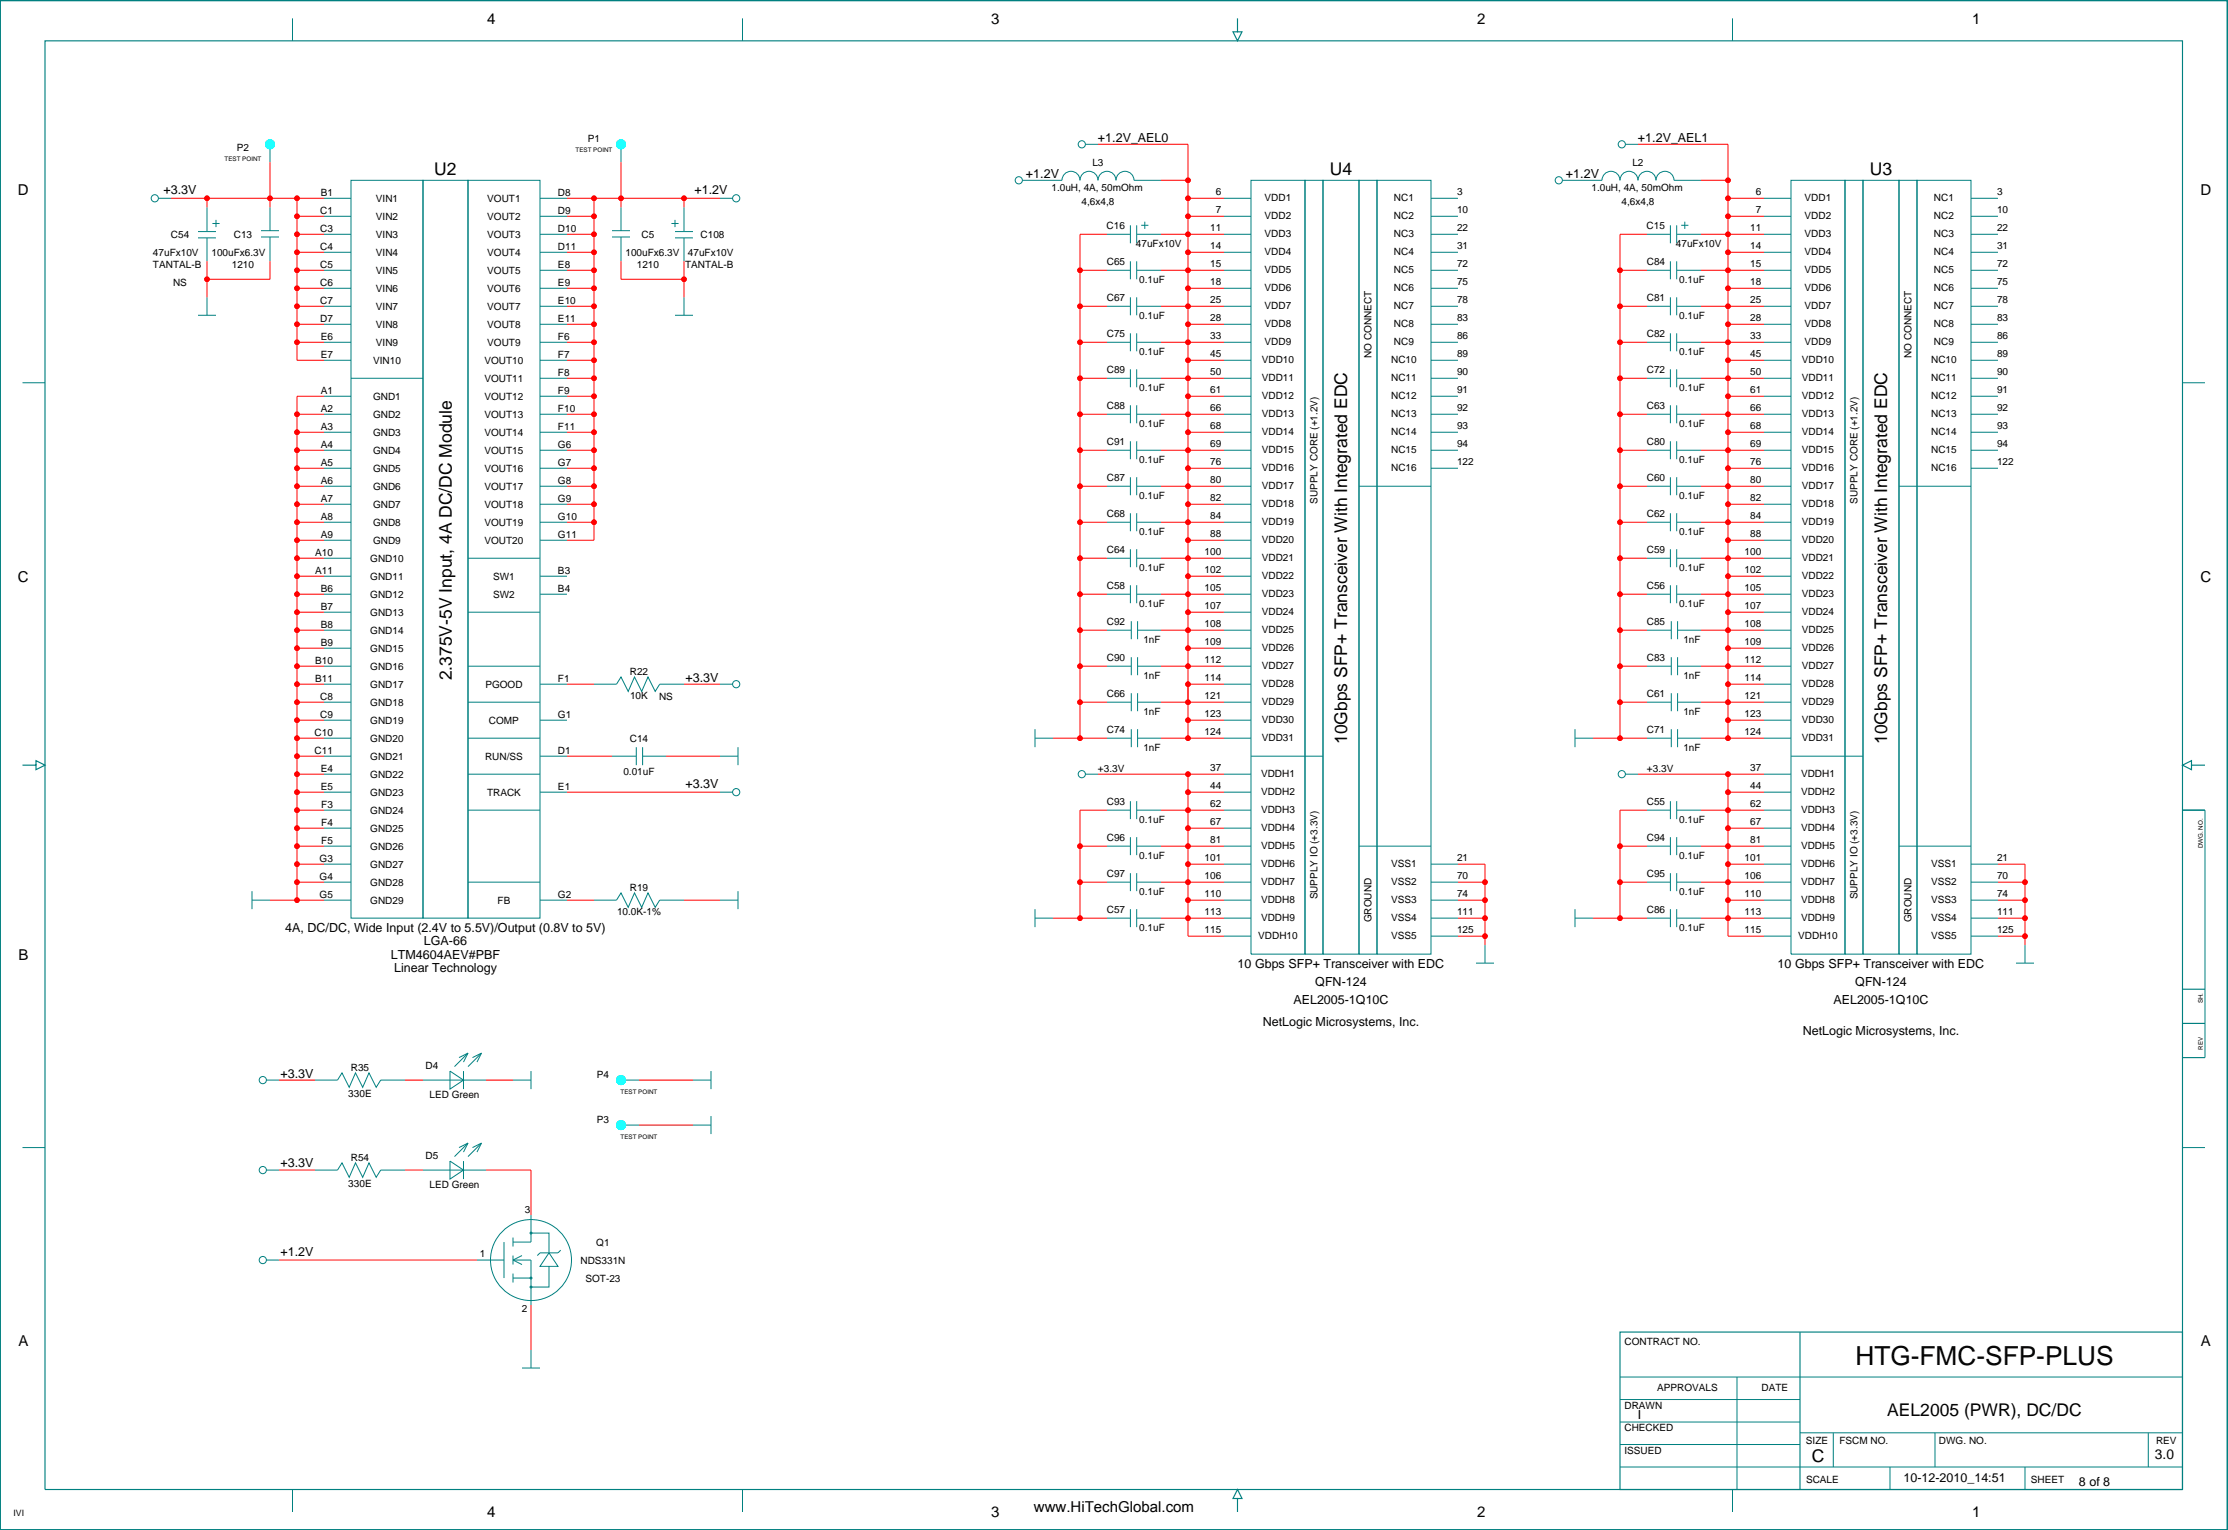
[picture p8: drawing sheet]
<svg xmlns="http://www.w3.org/2000/svg" width="629mm" height="432mm" viewBox="0 0 629 432" stroke-linecap="round" stroke-linejoin="round" font-family="sans-serif">
<defs><g id="words">
<text font-size="7.4" x="523.5" y="385.2">HTG-FMC-SFP-PLUS</text>
<g font-size="4.9">
<text x="122.5" y="49.4">U2</text>
<text x="375.2" y="49.4">U4</text>
<text x="527.6" y="49.4">U3</text>
<text x="127.5" y="192" transform="rotate(-90 127.5 192)">2.375V-5V Input, 4A DC/DC Module</text>
<text x="380.1" y="210" transform="rotate(-90 380.1 210)">10Gbps SFP+ Transceiver With Integrated EDC</text>
<text x="532.5" y="210" transform="rotate(-90 532.5 210)">10Gbps SFP+ Transceiver With Integrated EDC</text>
<text x="532.5" y="399.5">AEL2005 (PWR), DC/DC</text>
<text x="511.2" y="412.7">C</text>
</g>
<g font-size="4.2">
<text x="137.5" y="6.7">4</text>
<text x="279.7" y="6.7">3</text>
<text x="416.8" y="6.7">2</text>
<text x="556.5" y="6.7">1</text>
<text x="5.1" y="54.9">D</text>
<text x="620.9" y="54.9">D</text>
<text x="5.1" y="164.1">C</text>
<text x="620.9" y="164.1">C</text>
<text x="5.2" y="270.8">B</text>
<text x="5.2" y="380">A</text>
<text x="621" y="380">A</text>
<text x="137.5" y="428.2">4</text>
<text x="279.7" y="428.2">3</text>
<text x="291.7" y="426.7">www.HiTechGlobal.com</text>
<text x="416.8" y="428.2">2</text>
<text x="556.5" y="428.2">1</text>
</g>
<text font-size="3.9" x="608" y="411.7">3.0</text>
<g font-size="3.5">
<text x="309.8" y="40">+1.2V_AEL0</text>
<text x="462.2" y="40">+1.2V_AEL1</text>
<text x="289.5" y="50.2">+1.2V</text>
<text x="441.9" y="50.2">+1.2V</text>
<text x="46.1" y="54.7">+3.3V</text>
<text x="196" y="54.7">+1.2V</text>
<text x="193.4" y="192.4">+3.3V</text>
<text x="193.4" y="222.3">+3.3V</text>
<text x="80.5" y="262.9">4A, DC/DC, Wide Input (2.4V to 5.5V)/Output (0.8V to 5V)</text>
<text x="119.6" y="266.7">LGA-66</text>
<text x="110.3" y="270.5">LTM4604AEV#PBF</text>
<text x="111.2" y="274.4">Linear Technology</text>
<text x="349.2" y="273.1">10 Gbps SFP+ Transceiver with EDC</text>
<text x="501.6" y="273.1">10 Gbps SFP+ Transceiver with EDC</text>
<text x="371.1" y="278.2">QFN-124</text>
<text x="523.5" y="278.2">QFN-124</text>
<text x="364.9" y="283.2">AEL2005-1Q10C</text>
<text x="517.3" y="283.2">AEL2005-1Q10C</text>
<text x="356.3" y="289.6">NetLogic Microsystems, Inc.</text>
<text x="508.7" y="292.1">NetLogic Microsystems, Inc.</text>
<text x="79.1" y="304.1">+3.3V</text>
<text x="79.1" y="329.5">+3.3V</text>
<text x="79.1" y="354.3">+1.2V</text>
<text x="462.2" y="400.6">I</text>
<text x="537.1" y="418.4">10-12-2010_14:51</text>
<text x="586.6" y="419.3">8 of 8</text>
</g>
<g font-size="2.8">
<text x="165.9" y="40.2">P1</text>
<text x="66.8" y="42.8">P2</text>
<text x="308.2" y="46.8">L3</text>
<text x="460.6" y="46.8">L2</text>
<text x="296.7" y="53.9">1.0uH, 4A, 50mOhm</text>
<text x="449.1" y="53.9">1.0uH, 4A, 50mOhm</text>
<text x="90.5" y="55.4">B1</text>
<text x="106.1" y="57">VIN1</text>
<text x="137.5" y="57">VOUT1</text>
<text x="157.4" y="55.4">D8</text>
<text x="305.2" y="58">4,6x4,8</text>
<text x="343" y="55.1">6</text>
<text x="356.8" y="56.7">VDD1</text>
<text x="393.3" y="56.7">NC1</text>
<text x="411.1" y="55.1">3</text>
<text x="457.5" y="58">4,6x4,8</text>
<text x="495.4" y="55.1">6</text>
<text x="509.2" y="56.7">VDD1</text>
<text x="545.7" y="56.7">NC1</text>
<text x="563.5" y="55.1">3</text>
<text x="90.4" y="65.5">C3</text>
<text x="90.4" y="60.5">C1</text>
<text x="106.1" y="62.1">VIN2</text>
<text x="137.5" y="62.1">VOUT2</text>
<text x="157.4" y="65.5">D10</text>
<text x="157.4" y="60.5">D9</text>
<text x="312.3" y="64.6">C16</text>
<text x="341.5" y="65.3">11</text>
<text x="343" y="60.2">7</text>
<text x="356.8" y="61.8">VDD2</text>
<text x="393.3" y="61.8">NC2</text>
<text x="411.1" y="65.3">22</text>
<text x="411.1" y="60.2">10</text>
<text x="464.6" y="64.6">C15</text>
<text x="493.8" y="65.3">11</text>
<text x="495.4" y="60.2">7</text>
<text x="509.2" y="61.8">VDD2</text>
<text x="545.7" y="61.8">NC2</text>
<text x="563.5" y="65.3">22</text>
<text x="563.5" y="60.2">10</text>
<text x="48.2" y="67.1">C54</text>
<text x="66" y="67.1">C13</text>
<text x="90.4" y="70.6">C4</text>
<text x="106.1" y="67.1">VIN3</text>
<text x="137.5" y="67.1">VOUT3</text>
<text x="157.4" y="70.6">D11</text>
<text x="181" y="67.1">C5</text>
<text x="197.7" y="67.1">C108</text>
<text x="320.5" y="69.7">47uFx10V</text>
<text x="341.5" y="70.4">14</text>
<text x="356.8" y="66.9">VDD3</text>
<text x="356.8" y="72">VDD4</text>
<text x="393.3" y="66.9">NC3</text>
<text x="393.3" y="72">NC4</text>
<text x="411.1" y="70.4">31</text>
<text x="472.9" y="69.7">47uFx10V</text>
<text x="493.8" y="70.4">14</text>
<text x="509.2" y="66.9">VDD3</text>
<text x="509.2" y="72">VDD4</text>
<text x="545.7" y="66.9">NC3</text>
<text x="545.7" y="72">NC4</text>
<text x="563.5" y="70.4">31</text>
<text x="43.2" y="72.2">47uFx10V</text>
<text x="43.2" y="75.8">TANTAL-B</text>
<text x="59.7" y="72.2">100uFx6.3V</text>
<text x="65.4" y="75.7">1210</text>
<text x="90.4" y="75.7">C5</text>
<text x="106.1" y="72.2">VIN4</text>
<text x="106.1" y="77.3">VIN5</text>
<text x="137.5" y="72.2">VOUT4</text>
<text x="137.5" y="77.3">VOUT5</text>
<text x="157.4" y="75.7">E8</text>
<text x="176.5" y="72.2">100uFx6.3V</text>
<text x="179.7" y="75.7">1210</text>
<text x="193.3" y="75.8">TANTAL-B</text>
<text x="194.1" y="72.2">47uFx10V</text>
<text x="312.3" y="74.8">C65</text>
<text x="341.5" y="75.4">15</text>
<text x="356.8" y="77">VDD5</text>
<text x="393.3" y="77">NC5</text>
<text x="411.1" y="75.4">72</text>
<text x="464.7" y="74.8">C84</text>
<text x="493.8" y="75.4">15</text>
<text x="509.2" y="77">VDD5</text>
<text x="545.7" y="77">NC5</text>
<text x="563.5" y="75.4">72</text>
<text x="48.8" y="80.8">NS</text>
<text x="90.4" y="80.8">C6</text>
<text x="106.1" y="82.4">VIN6</text>
<text x="137.5" y="82.4">VOUT6</text>
<text x="157.4" y="80.8">E9</text>
<text x="321.4" y="79.8">0.1uF</text>
<text x="341.5" y="80.5">18</text>
<text x="356.8" y="82.1">VDD6</text>
<text x="393.3" y="82.1">NC6</text>
<text x="411.1" y="80.5">75</text>
<text x="473.8" y="79.8">0.1uF</text>
<text x="493.8" y="80.5">18</text>
<text x="509.2" y="82.1">VDD6</text>
<text x="545.7" y="82.1">NC6</text>
<text x="563.5" y="80.5">75</text>
<text x="90.4" y="85.9">C7</text>
<text x="106.1" y="87.5">VIN7</text>
<text x="137.5" y="87.5">VOUT7</text>
<text x="157.4" y="85.9">E10</text>
<text x="312.3" y="84.9">C67</text>
<text x="321.4" y="90">0.1uF</text>
<text x="341.5" y="85.6">25</text>
<text x="356.8" y="87.2">VDD7</text>
<text x="393.3" y="87.2">NC7</text>
<text x="411.1" y="85.6">78</text>
<text x="464.7" y="84.9">C81</text>
<text x="473.8" y="90">0.1uF</text>
<text x="493.8" y="85.6">25</text>
<text x="509.2" y="87.2">VDD7</text>
<text x="545.7" y="87.2">NC7</text>
<text x="563.5" y="85.6">78</text>
<text x="90.4" y="90.9">D7</text>
<text x="106.1" y="92.5">VIN8</text>
<text x="137.5" y="92.5">VOUT8</text>
<text x="157.4" y="90.9">E11</text>
<text x="312.3" y="95.1">C75</text>
<text x="341.5" y="95.8">33</text>
<text x="341.5" y="90.7">28</text>
<text x="356.8" y="92.3">VDD8</text>
<text x="393.3" y="92.3">NC8</text>
<text x="411.1" y="95.8">86</text>
<text x="411.1" y="90.7">83</text>
<text x="464.7" y="95.1">C82</text>
<text x="493.8" y="95.8">33</text>
<text x="493.8" y="90.7">28</text>
<text x="509.2" y="92.3">VDD8</text>
<text x="545.7" y="92.3">NC8</text>
<text x="563.5" y="95.8">86</text>
<text x="563.5" y="90.7">83</text>
<text x="90.5" y="101.1">E7</text>
<text x="90.5" y="96">E6</text>
<text x="106.1" y="97.6">VIN9</text>
<text x="137.5" y="97.6">VOUT9</text>
<text x="157.4" y="101.1">F7</text>
<text x="157.4" y="96">F6</text>
<text x="321.4" y="100.1">0.1uF</text>
<text x="341.5" y="100.8">45</text>
<text x="356.8" y="97.4">VDD9</text>
<text x="387" y="101" transform="rotate(-90 387 101)">NO CONNECT</text>
<text x="393.3" y="97.4">NC9</text>
<text x="411.1" y="100.8">89</text>
<text x="473.8" y="100.1">0.1uF</text>
<text x="493.8" y="100.8">45</text>
<text x="509.2" y="97.4">VDD9</text>
<text x="539.4" y="101" transform="rotate(-90 539.4 101)">NO CONNECT</text>
<text x="545.7" y="97.4">NC9</text>
<text x="563.5" y="100.8">89</text>
<text x="105.3" y="102.7">VIN10</text>
<text x="136.7" y="102.7">VOUT10</text>
<text x="136.7" y="107.8">VOUT11</text>
<text x="157.4" y="106.2">F8</text>
<text x="312.3" y="105.2">C89</text>
<text x="341.5" y="105.9">50</text>
<text x="356" y="102.4">VDD10</text>
<text x="356" y="107.5">VDD11</text>
<text x="392.5" y="102.4">NC10</text>
<text x="392.5" y="107.5">NC11</text>
<text x="411.1" y="105.9">90</text>
<text x="464.7" y="105.2">C72</text>
<text x="493.8" y="105.9">50</text>
<text x="508.4" y="102.4">VDD10</text>
<text x="508.4" y="107.5">VDD11</text>
<text x="544.9" y="102.4">NC10</text>
<text x="544.9" y="107.5">NC11</text>
<text x="563.5" y="105.9">90</text>
<text x="90.5" y="111.2">A1</text>
<text x="105.3" y="112.8">GND1</text>
<text x="136.7" y="112.8">VOUT12</text>
<text x="157.4" y="111.2">F9</text>
<text x="321.4" y="110.3">0.1uF</text>
<text x="341.5" y="111">61</text>
<text x="356" y="112.6">VDD12</text>
<text x="392.5" y="112.6">NC12</text>
<text x="411.1" y="111">91</text>
<text x="473.8" y="110.3">0.1uF</text>
<text x="493.8" y="111">61</text>
<text x="508.4" y="112.6">VDD12</text>
<text x="544.9" y="112.6">NC12</text>
<text x="563.5" y="111">91</text>
<text x="90.5" y="116.3">A2</text>
<text x="105.3" y="117.9">GND2</text>
<text x="136.7" y="117.9">VOUT13</text>
<text x="157.4" y="116.3">F10</text>
<text x="312.3" y="115.4">C88</text>
<text x="341.5" y="116.1">66</text>
<text x="356" y="117.7">VDD13</text>
<text x="392.5" y="117.7">NC13</text>
<text x="411.1" y="116.1">92</text>
<text x="464.7" y="115.4">C63</text>
<text x="493.8" y="116.1">66</text>
<text x="508.4" y="117.7">VDD13</text>
<text x="544.9" y="117.7">NC13</text>
<text x="563.5" y="116.1">92</text>
<text x="90.5" y="121.4">A3</text>
<text x="105.3" y="123">GND3</text>
<text x="136.7" y="123">VOUT14</text>
<text x="157.4" y="121.4">F11</text>
<text x="312.3" y="125.5">C91</text>
<text x="321.4" y="120.5">0.1uF</text>
<text x="341.5" y="121.2">68</text>
<text x="356" y="122.7">VDD14</text>
<text x="392.5" y="122.7">NC14</text>
<text x="411.1" y="121.2">93</text>
<text x="464.7" y="125.5">C80</text>
<text x="473.8" y="120.5">0.1uF</text>
<text x="493.8" y="121.2">68</text>
<text x="508.4" y="122.7">VDD14</text>
<text x="544.9" y="122.7">NC14</text>
<text x="563.5" y="121.2">93</text>
<text x="90.5" y="131.6">A5</text>
<text x="90.5" y="126.5">A4</text>
<text x="105.3" y="128.1">GND4</text>
<text x="136.7" y="128.1">VOUT15</text>
<text x="157.4" y="131.6">G7</text>
<text x="157.4" y="126.5">G6</text>
<text x="321.4" y="130.6">0.1uF</text>
<text x="341.5" y="131.3">76</text>
<text x="341.5" y="126.2">69</text>
<text x="356" y="127.8">VDD15</text>
<text x="392.5" y="127.8">NC15</text>
<text x="411.1" y="131.3">122</text>
<text x="411.1" y="126.2">94</text>
<text x="473.8" y="130.6">0.1uF</text>
<text x="493.8" y="131.3">76</text>
<text x="493.8" y="126.2">69</text>
<text x="508.4" y="127.8">VDD15</text>
<text x="544.9" y="127.8">NC15</text>
<text x="563.5" y="131.3">122</text>
<text x="563.5" y="126.2">94</text>
<text x="90.5" y="136.6">A6</text>
<text x="105.3" y="133.2">GND5</text>
<text x="136.7" y="133.2">VOUT16</text>
<text x="157.4" y="136.6">G8</text>
<text x="312.3" y="135.7">C87</text>
<text x="341.5" y="136.4">80</text>
<text x="356" y="132.9">VDD16</text>
<text x="356" y="138">VDD17</text>
<text x="392.5" y="132.9">NC16</text>
<text x="464.7" y="135.7">C60</text>
<text x="493.8" y="136.4">80</text>
<text x="508.4" y="132.9">VDD16</text>
<text x="508.4" y="138">VDD17</text>
<text x="544.9" y="132.9">NC16</text>
<text x="90.5" y="141.7">A7</text>
<text x="105.3" y="138.2">GND6</text>
<text x="105.3" y="143.3">GND7</text>
<text x="136.7" y="138.2">VOUT17</text>
<text x="136.7" y="143.3">VOUT18</text>
<text x="157.4" y="141.7">G9</text>
<text x="321.4" y="140.8">0.1uF</text>
<text x="341.5" y="141.5">82</text>
<text x="356" y="143.1">VDD18</text>
<text x="371.8" y="142.2" transform="rotate(-90 371.8 142.2)">SUPPLY CORE (+1.2V)</text>
<text x="473.8" y="140.8">0.1uF</text>
<text x="493.8" y="141.5">82</text>
<text x="508.4" y="143.1">VDD18</text>
<text x="524.1" y="142.2" transform="rotate(-90 524.1 142.2)">SUPPLY CORE (+1.2V)</text>
<text x="90.5" y="146.8">A8</text>
<text x="105.3" y="148.4">GND8</text>
<text x="136.7" y="148.4">VOUT19</text>
<text x="157.4" y="146.8">G10</text>
<text x="312.3" y="145.9">C68</text>
<text x="341.5" y="146.5">84</text>
<text x="356" y="148.1">VDD19</text>
<text x="464.7" y="145.9">C62</text>
<text x="493.8" y="146.5">84</text>
<text x="508.4" y="148.1">VDD19</text>
<text x="90.5" y="151.9">A9</text>
<text x="105.3" y="153.5">GND9</text>
<text x="136.7" y="153.5">VOUT20</text>
<text x="157.4" y="151.9">G11</text>
<text x="321.4" y="150.9">0.1uF</text>
<text x="341.5" y="151.6">88</text>
<text x="356" y="153.2">VDD20</text>
<text x="473.8" y="150.9">0.1uF</text>
<text x="493.8" y="151.6">88</text>
<text x="508.4" y="153.2">VDD20</text>
<text x="88.9" y="157">A10</text>
<text x="104.5" y="158.6">GND10</text>
<text x="312.3" y="156">C64</text>
<text x="321.4" y="161.1">0.1uF</text>
<text x="339.9" y="161.8">102</text>
<text x="339.9" y="156.7">100</text>
<text x="356" y="158.3">VDD21</text>
<text x="464.7" y="156">C59</text>
<text x="473.8" y="161.1">0.1uF</text>
<text x="492.3" y="161.8">102</text>
<text x="492.3" y="156.7">100</text>
<text x="508.4" y="158.3">VDD21</text>
<text x="88.9" y="162">A11</text>
<text x="90.5" y="167.1">B6</text>
<text x="104.5" y="163.6">GND11</text>
<text x="139.1" y="163.6">SW1</text>
<text x="157.4" y="167.1">B4</text>
<text x="157.4" y="162">B3</text>
<text x="312.3" y="166.2">C58</text>
<text x="339.9" y="166.9">105</text>
<text x="356" y="163.4">VDD22</text>
<text x="464.7" y="166.2">C56</text>
<text x="492.3" y="166.9">105</text>
<text x="508.4" y="163.4">VDD22</text>
<text x="90.5" y="172.2">B7</text>
<text x="104.5" y="168.7">GND12</text>
<text x="104.5" y="173.8">GND13</text>
<text x="139.1" y="168.7">SW2</text>
<text x="321.4" y="171.3">0.1uF</text>
<text x="339.9" y="171.9">107</text>
<text x="356" y="168.5">VDD23</text>
<text x="356" y="173.5">VDD24</text>
<text x="473.8" y="171.3">0.1uF</text>
<text x="492.3" y="171.9">107</text>
<text x="508.4" y="168.5">VDD23</text>
<text x="508.4" y="173.5">VDD24</text>
<text x="90.5" y="177.3">B8</text>
<text x="104.5" y="178.9">GND14</text>
<text x="312.3" y="176.3">C92</text>
<text x="339.9" y="177">108</text>
<text x="356" y="178.6">VDD25</text>
<text x="464.7" y="176.3">C85</text>
<text x="492.3" y="177">108</text>
<text x="508.4" y="178.6">VDD25</text>
<text x="90.5" y="182.4">B9</text>
<text x="104.5" y="183.9">GND15</text>
<text x="322.6" y="181.4">1nF</text>
<text x="339.9" y="182.1">109</text>
<text x="356" y="183.7">VDD26</text>
<text x="475" y="181.4">1nF</text>
<text x="492.3" y="182.1">109</text>
<text x="508.4" y="183.7">VDD26</text>
<text x="88.9" y="187.4">B10</text>
<text x="104.5" y="189">GND16</text>
<text x="177.7" y="190.6">R22</text>
<text x="312.3" y="186.5">C90</text>
<text x="322.6" y="191.6">1nF</text>
<text x="339.9" y="187.2">112</text>
<text x="356" y="188.8">VDD27</text>
<text x="464.7" y="186.5">C83</text>
<text x="475" y="191.6">1nF</text>
<text x="492.3" y="187.2">112</text>
<text x="508.4" y="188.8">VDD27</text>
<text x="88.9" y="192.5">B11</text>
<text x="90.4" y="197.6">C8</text>
<text x="104.5" y="194.1">GND17</text>
<text x="137" y="194.1">PGOOD</text>
<text x="157.4" y="192.5">F1</text>
<text x="177.8" y="197.2">10K</text>
<text x="186" y="197.6">NS</text>
<text x="312.3" y="196.6">C66</text>
<text x="339.9" y="197.3">121</text>
<text x="339.9" y="192.3">114</text>
<text x="356" y="193.9">VDD28</text>
<text x="464.7" y="196.6">C61</text>
<text x="492.3" y="197.3">121</text>
<text x="492.3" y="192.3">114</text>
<text x="508.4" y="193.9">VDD28</text>
<text x="90.4" y="202.7">C9</text>
<text x="104.5" y="199.2">GND18</text>
<text x="157.4" y="202.7">G1</text>
<text x="322.6" y="201.7">1nF</text>
<text x="339.9" y="202.4">123</text>
<text x="356" y="198.9">VDD29</text>
<text x="475" y="201.7">1nF</text>
<text x="492.3" y="202.4">123</text>
<text x="508.4" y="198.9">VDD29</text>
<text x="88.8" y="207.7">C10</text>
<text x="104.5" y="204.3">GND19</text>
<text x="104.5" y="209.3">GND20</text>
<text x="138" y="204.3">COMP</text>
<text x="177.7" y="209.3">C14</text>
<text x="312.3" y="206.8">C74</text>
<text x="339.9" y="207.5">124</text>
<text x="356" y="204">VDD30</text>
<text x="356" y="209.1">VDD31</text>
<text x="464.7" y="206.8">C71</text>
<text x="492.3" y="207.5">124</text>
<text x="508.4" y="204">VDD30</text>
<text x="508.4" y="209.1">VDD31</text>
<text x="88.8" y="212.8">C11</text>
<text x="104.5" y="214.4">GND21</text>
<text x="136.9" y="214.4">RUN/SS</text>
<text x="157.4" y="212.8">D1</text>
<text x="322.6" y="211.9">1nF</text>
<text x="475" y="211.9">1nF</text>
<text x="90.5" y="217.9">E4</text>
<text x="104.5" y="219.5">GND22</text>
<text x="175.9" y="218.7">0.01uF</text>
<text x="309.8" y="217.9">+3.3V</text>
<text x="341.5" y="217.7">37</text>
<text x="355.8" y="219.2">VDDH1</text>
<text x="464.7" y="217.9">+3.3V</text>
<text x="493.8" y="217.7">37</text>
<text x="508.2" y="219.2">VDDH1</text>
<text x="90.5" y="223">E5</text>
<text x="104.5" y="224.6">GND23</text>
<text x="137.4" y="224.6">TRACK</text>
<text x="157.4" y="223">E1</text>
<text x="312.3" y="227.1">C93</text>
<text x="341.5" y="227.8">62</text>
<text x="341.5" y="222.7">44</text>
<text x="355.8" y="224.3">VDDH2</text>
<text x="464.7" y="227.1">C55</text>
<text x="493.8" y="227.8">62</text>
<text x="493.8" y="222.7">44</text>
<text x="508.2" y="224.3">VDDH2</text>
<text x="90.7" y="233.1">F4</text>
<text x="90.7" y="228.1">F3</text>
<text x="104.5" y="229.7">GND24</text>
<text x="321.4" y="232.2">0.1uF</text>
<text x="341.5" y="232.9">67</text>
<text x="355.8" y="229.4">VDDH3</text>
<text x="473.8" y="232.2">0.1uF</text>
<text x="493.8" y="232.9">67</text>
<text x="508.2" y="229.4">VDDH3</text>
<text x="90.7" y="238.2">F5</text>
<text x="104.5" y="234.7">GND25</text>
<text x="104.5" y="239.8">GND26</text>
<text x="312.3" y="237.3">C96</text>
<text x="341.5" y="238">81</text>
<text x="355.8" y="234.5">VDDH4</text>
<text x="355.8" y="239.6">VDDH5</text>
<text x="464.7" y="237.3">C94</text>
<text x="493.8" y="238">81</text>
<text x="508.2" y="234.5">VDDH4</text>
<text x="508.2" y="239.6">VDDH5</text>
<text x="90.2" y="243.3">G3</text>
<text x="104.5" y="244.9">GND27</text>
<text x="321.4" y="242.4">0.1uF</text>
<text x="339.9" y="243">101</text>
<text x="355.8" y="244.6">VDDH6</text>
<text x="392.5" y="244.6">VSS1</text>
<text x="411.1" y="243">21</text>
<text x="473.8" y="242.4">0.1uF</text>
<text x="492.3" y="243">101</text>
<text x="508.2" y="244.6">VDDH6</text>
<text x="544.9" y="244.6">VSS1</text>
<text x="563.5" y="243">21</text>
<text x="90.2" y="248.4">G4</text>
<text x="104.5" y="250">GND28</text>
<text x="177.7" y="251.5">R19</text>
<text x="312.3" y="247.4">C97</text>
<text x="339.9" y="248.1">106</text>
<text x="355.8" y="249.7">VDDH7</text>
<text x="392.5" y="249.7">VSS2</text>
<text x="411.1" y="248.1">70</text>
<text x="464.7" y="247.4">C95</text>
<text x="492.3" y="248.1">106</text>
<text x="508.2" y="249.7">VDDH7</text>
<text x="544.9" y="249.7">VSS2</text>
<text x="563.5" y="248.1">70</text>
<text x="90.2" y="253.5">G5</text>
<text x="104.5" y="255.1">GND29</text>
<text x="140.4" y="255.1">FB</text>
<text x="157.4" y="253.5">G2</text>
<text x="312.3" y="257.6">C57</text>
<text x="321.4" y="252.5">0.1uF</text>
<text x="339.9" y="253.2">110</text>
<text x="355.8" y="254.8">VDDH8</text>
<text x="371.8" y="253.9" transform="rotate(-90 371.8 253.9)">SUPPLY IO (+3.3V)</text>
<text x="392.5" y="254.8">VSS3</text>
<text x="411.1" y="253.2">74</text>
<text x="464.7" y="257.6">C86</text>
<text x="473.8" y="252.5">0.1uF</text>
<text x="492.3" y="253.2">110</text>
<text x="508.2" y="254.8">VDDH8</text>
<text x="524.1" y="253.9" transform="rotate(-90 524.1 253.9)">SUPPLY IO (+3.3V)</text>
<text x="544.9" y="254.8">VSS3</text>
<text x="563.5" y="253.2">74</text>
<text x="174.1" y="258.1">10.0K-1%</text>
<text x="321.4" y="262.7">0.1uF</text>
<text x="339.9" y="263.4">115</text>
<text x="339.9" y="258.3">113</text>
<text x="355.8" y="259.9">VDDH9</text>
<text x="387" y="260.3" transform="rotate(-90 387 260.3)">GROUND</text>
<text x="392.5" y="259.9">VSS4</text>
<text x="411.1" y="263.4">125</text>
<text x="411.1" y="258.3">111</text>
<text x="473.8" y="262.7">0.1uF</text>
<text x="492.3" y="263.4">115</text>
<text x="492.3" y="258.3">113</text>
<text x="508.2" y="259.9">VDDH9</text>
<text x="539.4" y="260.3" transform="rotate(-90 539.4 260.3)">GROUND</text>
<text x="544.9" y="259.9">VSS4</text>
<text x="563.5" y="263.4">125</text>
<text x="563.5" y="258.3">111</text>
<text x="355" y="265">VDDH10</text>
<text x="392.5" y="265">VSS5</text>
<text x="507.4" y="265">VDDH10</text>
<text x="544.9" y="265">VSS5</text>
<text x="99" y="302.3">R35</text>
<text x="120.1" y="301.7">D4</text>
<text x="168.4" y="304.2">P4</text>
<text x="98.3" y="309.6">330E</text>
<text x="121.2" y="309.9">LED Green</text>
<text x="168.4" y="316.9">P3</text>
<text x="99" y="327.7">R54</text>
<text x="120.1" y="327.1">D5</text>
<text x="98.3" y="335">330E</text>
<text x="121.2" y="335.3">LED Green</text>
<text x="148" y="342.4">3</text>
<text x="168.3" y="351.6">Q1</text>
<text x="135.4" y="354.8">1</text>
<text x="163.8" y="356.6">NDS331N</text>
<text x="165.2" y="361.7">SOT-23</text>
<text x="147.3" y="370.3">2</text>
<text x="458.4" y="379.5">CONTRACT NO.</text>
<text x="467.6" y="392.7">APPROVALS</text>
<text x="497" y="392.7">DATE</text>
<text x="458.4" y="397.5">DRAWN</text>
<text x="458.4" y="403.9">CHECKED</text>
<text x="509.6" y="407.4">SIZE</text>
<text x="519" y="407.4">FSCM NO.</text>
<text x="547.1" y="407.4">DWG. NO.</text>
<text x="608.3" y="407.4">REV</text>
<text x="458.4" y="410.2">ISSUED</text>
<text x="509.6" y="418.5">SCALE</text>
<text x="573" y="418.5">SHEET</text>
</g>
<text font-size="2.5" x="3.8" y="427.9">IVI</text>
<g font-size="1.8">
<text x="63.4" y="45.4">TEST POINT</text>
<text x="162.4" y="42.9">TEST POINT</text>
<text x="621.5" y="239.5" transform="rotate(-90 621.5 239.5)">DWG. NO.</text>
<text x="621.5" y="283.2" transform="rotate(-90 621.5 283.2)">SH.</text>
<text x="621.5" y="296.2" transform="rotate(-90 621.5 296.2)">REV</text>
<text x="175.1" y="308.6">TEST POINT</text>
<text x="175.1" y="321.3">TEST POINT</text>
</g>
</g></defs>
<path d="M0 .1h628.5v431.7h-628.5z" fill="none" stroke="#fff" stroke-width=".28"/>
<g fill="none" stroke="#008080" stroke-width=".28">
<path d="M82.5 5.2v6.3M209.5 5.2v6.3M488.8 5.2v6.3M44.7 56h3.5M58.4 58.5v6.9M76.2 40.7v5.1M76.2 58.5v6.6M91.4 56h7.6M99 50.9h20.4v208.2h-20.4zM119.4 50.9h12.7v208.2h-12.7zM132.1 50.9h20.3v208.2h-20.3zM152.4 56h7.6"/>
<path d="M175.2 40.7v5.1M175.2 58.5v6.6M193 58.5v6.9M203.2 56h3.5M288.5 50.9h11.2a2.54 2.54 0 0 1 2.5-2.6 2.54 2.54 0 0 1 2.5 2.6 2.54 2.54 0 0 1 2.6-2.6 2.54 2.54 0 0 1 2.5 2.6 2.54 2.54 0 0 1 2.5-2.6 2.54 2.54 0 0 1 2.6 2.6 2.54 2.54 0 0 1 2.5-2.6 2.54 2.54 0 0 1 2.6 2.6h7.6M306.3 40.7h3.5M345.4 56h7.6M353 50.9h15.2v218.4h-15.2zM368.2 50.9h5.1v218.4h-5.1zM373.3 50.9h10.2v218.4h-10.2zM383.5 50.9h5v218.4h-5zM388.5 50.9h15.3v218.4h-15.3z"/>
<path d="M403.8 56h7.6M440.8 50.9h11.2a2.54 2.54 0 0 1 2.6-2.6 2.54 2.54 0 0 1 2.5 2.6 2.54 2.54 0 0 1 2.5-2.6 2.54 2.54 0 0 1 2.6 2.6 2.54 2.54 0 0 1 2.5-2.6 2.54 2.54 0 0 1 2.6 2.6 2.54 2.54 0 0 1 2.5-2.6 2.54 2.54 0 0 1 2.5 2.6h7.7M458.6 40.7h3.6M497.7 56h7.6M505.3 50.9h15.3v218.4h-15.3zM520.6 50.9h5.1v218.4h-5.1zM525.7 50.9h10.1v218.4h-10.1zM535.8 50.9h5.1v218.4h-5.1zM540.9 50.9h15.2v218.4h-15.2zM556.1 56h7.7M55.9 65.4h5M55.9 67.1h5"/>
<path d="M58.4 67.1v6.6M59.9 63.1h2.1M60.9 62.1v2M73.6 66.9h5.1M73.6 65.1h5.1M76.2 66.9v6.8M91.4 61h7.6M91.4 66.1h7.6M91.4 71.2h7.6M91.4 76.3h7.6M152.4 61h7.6M152.4 66.1h7.6"/>
<path d="M152.4 71.2h7.6M152.4 76.3h7.6M172.7 66.9h5.1M172.7 65.1h5.1M175.2 66.9v6.8M189.4 63.1h2.1M190.5 65.4h5M190.5 67.1h5M190.5 62.1v2M193 67.1v6.6M312.3 66.1h6.7M312.3 76.3h6.7"/>
<path d="M319 63.6v5.1M319 73.7v5.1M320.7 66.1h6.9M320.7 76.3h6.9M320.7 63.6v5.1M320.7 73.7v5.1M322 63.6h2M323 62.6v2M345.4 61h7.6M345.4 66.1h7.6M345.4 71.2h7.6M345.4 76.3h7.6"/>
<path d="M403.8 61h7.6M403.8 66.1h7.6M403.8 71.2h7.6M403.8 76.3h7.6M464.7 66.1h6.6M464.7 76.3h6.6M471.3 63.6v5.1M471.3 73.7v5.1M473.1 66.1h6.9M473.1 76.3h6.9M473.1 63.6v5.1M473.1 73.7v5.1"/>
<path d="M474.4 63.6h2M475.4 62.6v2M497.7 61h7.6M497.7 66.1h7.6M497.7 71.2h7.6M497.7 76.3h7.6M556.1 61h7.7M556.1 66.1h7.7M556.1 71.2h7.7M556.1 76.3h7.7M55.9 89h5M58.4 83.9v5.1"/>
<path d="M91.4 81.4h7.6M91.4 86.4h7.6M91.4 91.5h7.6M91.4 96.6h7.6M152.4 81.4h7.6M152.4 86.4h7.6M152.4 91.5h7.6M152.4 96.6h7.6M190.5 89h5M193 83.9v5.1M312.3 86.4h6.7M312.3 96.6h6.7"/>
<path d="M319 83.9v5.1M319 94.1v5M320.7 86.4h6.9M320.7 96.6h6.9M320.7 83.9v5.1M320.7 94.1v5M345.4 81.4h7.6M345.4 86.4h7.6M345.4 91.5h7.6M345.4 96.6h7.6M403.8 81.4h7.6M403.8 86.4h7.6"/>
<path d="M403.8 91.5h7.6M403.8 96.6h7.6M464.7 86.4h6.6M464.7 96.6h6.6M471.3 83.9v5.1M471.3 94.1v5M473.1 86.4h6.9M473.1 96.6h6.9M473.1 83.9v5.1M473.1 94.1v5M497.7 81.4h7.6M497.7 86.4h7.6"/>
<path d="M497.7 91.5h7.6M497.7 96.6h7.6M556.1 81.4h7.7M556.1 86.4h7.7M556.1 91.5h7.7M556.1 96.6h7.7M6.3 108h6.4M91.4 101.7h7.6M91.4 111.8h7.6M91.4 116.9h7.6M99 106.8h20.4M152.4 101.7h7.6"/>
<path d="M152.4 106.8h7.6M152.4 111.8h7.6M152.4 116.9h7.6M312.3 106.8h6.7M312.3 116.9h6.7M319 104.2v5.1M319 114.4v5.1M320.7 106.8h6.9M320.7 116.9h6.9M320.7 104.2v5.1M320.7 114.4v5.1M345.4 101.7h7.6"/>
<path d="M345.4 106.8h7.6M345.4 111.8h7.6M345.4 116.9h7.6M403.8 101.7h7.6M403.8 106.8h7.6M403.8 111.8h7.6M403.8 116.9h7.6M464.7 106.8h6.6M464.7 116.9h6.6M471.3 104.2v5.1M471.3 114.4v5.1M473.1 106.8h6.9"/>
<path d="M473.1 116.9h6.9M473.1 104.2v5.1M473.1 114.4v5.1M497.7 101.7h7.6M497.7 106.8h7.6M497.7 111.8h7.6M497.7 116.9h7.6M556.1 101.7h7.7M556.1 106.8h7.7M556.1 111.8h7.7M556.1 116.9h7.7M615.8 108h6.4"/>
<path d="M91.4 122h7.6M91.4 127.1h7.6M91.4 132.1h7.6M91.4 137.2h7.6M152.4 122h7.6M152.4 127.1h7.6M152.4 132.1h7.6M152.4 137.2h7.6M312.3 127.1h6.7M312.3 137.2h6.7M319 124.5v5.1M319 134.7v5.1"/>
<path d="M320.7 127.1h6.9M320.7 137.2h6.9M320.7 124.5v5.1M320.7 134.7v5.1M345.4 122h7.6M345.4 127.1h7.6M345.4 132.1h7.6M345.4 137.2h7.6M383.5 137.2h20.3M403.8 122h7.6M403.8 127.1h7.6M403.8 132.1h7.6"/>
<path d="M464.7 127.1h6.6M464.7 137.2h6.6M471.3 124.5v5.1M471.3 134.7v5.1M473.1 127.1h6.9M473.1 137.2h6.9M473.1 124.5v5.1M473.1 134.7v5.1M497.7 122h7.6M497.7 127.1h7.6M497.7 132.1h7.6M497.7 137.2h7.6"/>
<path d="M535.8 137.2h20.3M556.1 122h7.7M556.1 127.1h7.7M556.1 132.1h7.7M91.4 142.3h7.6M91.4 147.4h7.6M91.4 152.5h7.6M91.4 157.5h7.6M132.1 157.5h20.3M152.4 142.3h7.6M152.4 147.4h7.6M152.4 152.5h7.6"/>
<path d="M312.3 147.4h6.7M312.3 157.5h6.7M319 144.8v5.1M319 155v5.1M320.7 147.4h6.9M320.7 157.5h6.9M320.7 144.8v5.1M320.7 155v5.1M345.4 142.3h7.6M345.4 147.4h7.6M345.4 152.5h7.6M345.4 157.5h7.6"/>
<path d="M464.7 147.4h6.6M464.7 157.5h6.6M471.3 144.8v5.1M471.3 155v5.1M473.1 147.4h6.9M473.1 157.5h6.9M473.1 144.8v5.1M473.1 155v5.1M497.7 142.3h7.6M497.7 147.4h7.6M497.7 152.5h7.6M497.7 157.5h7.6"/>
<path d="M91.4 162.6h7.6M91.4 167.7h7.6M91.4 172.8h7.6M91.4 177.9h7.6M132.1 172.8h20.3M152.4 162.6h7.6M152.4 167.7h7.6M312.3 167.7h6.7M312.3 177.9h6.9M319 165.2v5M319.2 175.3v5.1M320.7 167.7h6.9"/>
<path d="M320.7 165.2v5M321 177.9h6.6M321 175.3v5.1M345.4 162.6h7.6M345.4 167.7h7.6M345.4 172.8h7.6M345.4 177.9h7.6M464.7 167.7h6.6M464.7 177.9h6.9M471.3 165.2v5M471.6 175.3v5.1M473.1 167.7h6.9"/>
<path d="M473.1 165.2v5M473.3 177.9h6.7M473.3 175.3v5.1M497.7 162.6h7.6M497.7 167.7h7.6M497.7 172.8h7.6M497.7 177.9h7.6M91.4 182.9h7.6M91.4 188h7.6M91.4 193.1h7.6M91.4 198.2h7.6M132.1 188h20.3"/>
<path d="M132.1 198.2h20.3M152.4 193.1h7.6M167.6 193.1h6.4l1.2-2 2.1 4 1.7-4 2.1 4 1.7-4 2.1 4 1.2-2h6.9M203.2 193.1h3.5M312.3 188h6.9M312.3 198.2h6.9M319.2 185.5v5.1M319.2 195.6v5.1M321 188h6.6M321 198.2h6.6M321 185.5v5.1M321 195.6v5.1"/>
<path d="M345.4 182.9h7.6M345.4 188h7.6M345.4 193.1h7.6M345.4 198.2h7.6M464.7 188h6.9M464.7 198.2h6.9M471.6 185.5v5.1M471.6 195.6v5.1M473.3 188h6.7M473.3 198.2h6.7M473.3 185.5v5.1M473.3 195.6v5.1"/>
<path d="M497.7 182.9h7.6M497.7 188h7.6M497.7 193.1h7.6M497.7 198.2h7.6M91.4 203.3h7.6M91.4 208.3h7.6M91.4 218.5h7.6M91.4 213.4h7.6M132.1 208.3h20.3M132.1 218.5h20.3M152.4 203.3h7.6M152.4 213.4h7.6"/>
<path d="M172.7 213.4h6.8M179.5 210.9v5M181.3 213.4h6.6M181.3 210.9v5M203.2 213.4h5M208.2 210.9v5M292 208.3h5.1M292 205.8v5.1M306.3 218.5h3.5M312.3 208.3h6.9M319.2 205.8v5.1M321 208.3h6.6"/>
<path d="M321 205.8v5.1M345.4 203.3h7.6M345.4 208.3h7.6M345.4 218.5h7.6M353 213.4h20.3M444.4 208.3h5.1M444.4 205.8v5.1M458.6 218.5h3.6M464.7 208.3h6.9M471.6 205.8v5.1M473.3 208.3h6.7M473.3 205.8v5.1"/>
<path d="M497.7 203.3h7.6M497.7 208.3h7.6M497.7 218.5h7.6M505.3 213.4h20.4M91.4 223.6h7.6M91.4 228.6h7.6M91.4 233.7h7.6M91.4 238.8h7.6M132.1 228.6h20.3M152.4 223.6h7.6M203.2 223.6h3.5M312.3 228.6h6.7"/>
<path d="M312.3 238.8h6.7M319 226.1v5.1M319 236.3v5M320.7 228.6h6.9M320.7 238.8h6.9M320.7 226.1v5.1M320.7 236.3v5M345.4 223.6h7.6M345.4 228.6h7.6M345.4 233.7h7.6M345.4 238.8h7.6M383.5 238.8h20.3"/>
<path d="M464.7 228.6h6.6M464.7 238.8h6.6M471.3 226.1v5.1M471.3 236.3v5M473.1 228.6h6.9M473.1 238.8h6.9M473.1 226.1v5.1M473.1 236.3v5M497.7 223.6h7.6M497.7 228.6h7.6M497.7 233.7h7.6M497.7 238.8h7.6"/>
<path d="M535.8 238.8h20.3M71.1 254h5.1M71.1 251.5v5.1M91.4 243.9h7.6M91.4 249h7.6M91.4 254h7.6M132.1 249h20.3M152.4 254h7.6M167.6 254h6.4l1.2-2 2.1 4.1 1.7-4.1 2.1 4.1 1.7-4.1 2.1 4.1 1.2-2.1h6.9M203.2 254h5M208.2 251.5v5.1M292 259.1h5.1"/>
<path d="M292 256.6v5.1M312.3 249h6.7M312.3 259.1h6.7M319 246.4v5.1M319 256.6v5.1M320.7 249h6.9M320.7 259.1h6.9M320.7 246.4v5.1M320.7 256.6v5.1M345.4 243.9h7.6M345.4 249h7.6M345.4 254h7.6"/>
<path d="M345.4 259.1h7.6M403.8 243.9h7.6M403.8 249h7.6M403.8 254h7.6M403.8 259.1h7.6M444.4 259.1h5.1M444.4 256.6v5.1M464.7 249h6.6M464.7 259.1h6.6M471.3 246.4v5.1M471.3 256.6v5.1M473.1 249h6.9"/>
<path d="M473.1 259.1h6.9M473.1 246.4v5.1M473.1 256.6v5.1M497.7 243.9h7.6M497.7 249h7.6M497.7 254h7.6M497.7 259.1h7.6M556.1 243.9h7.7M556.1 249h7.7M556.1 254h7.7M556.1 259.1h7.7M345.4 264.2h7.6"/>
<path d="M403.8 264.2h7.6M416.5 271.8h5M419 266.7v5.1M497.7 264.2h7.6M556.1 264.2h7.7M568.8 271.8h5.1M571.4 266.7v5.1M132.1 297.2l-3.9 3.8M132.1 297.2l-1.3 2.5M132.1 297.2l-2.6 1.3M135.9 297.2l-3.8 3.8M135.9 297.2l-2.6 1.3"/>
<path d="M135.9 297.2l-1.3 2.5M615.8 298.5v-69.9h6.4v69.9M75.2 304.8h3.5M88.9 304.8h6.3l1.3-2 2 4.1 1.8-4.1 2 4.1 1.8-4.1 2 4.1 1.3-2.1h6.9M119.4 304.8h.1M119.4 304.8h17.7M127 302.3l3.8 2.5-3.8 2.6zM130.8 302.3v5.1M137.1 304.8h.1M144.7 304.8h5.1M149.8 302.3v5.1M175.2 304.8h5.1"/>
<path d="M175.2 317.5h5.1M195.5 304.8h5.1M195.5 317.5h5.1M200.6 302.3v5.1M200.6 315v5.1M6.3 323.9h6.4M75.2 330.2h3.5M88.9 330.2h6.3l1.3-2 2 4.1 1.8-4.1 2 4.1 1.8-4.1 2 4.1 1.3-2.1h6.9M119.4 330.2h.1M119.4 330.2h17.7M127 327.7l3.8 2.5-3.8 2.6zM130.8 327.7v5.1"/>
<path d="M132.1 322.6l-3.9 3.8M132.1 322.6l-1.3 2.5M132.1 322.6l-2.6 1.3M135.9 322.6l-3.8 3.8M135.9 322.6l-2.6 1.3M135.9 322.6l-1.3 2.5M137.1 330.2h.1M615.8 323.9h6.4M75.2 355.6h3.5M134.6 355.6h7.6M142.2 350.5v10.2M144.7 355.6h5.1v12.7"/>
<path d="M144.7 349.3v2.5M144.7 354.3v2.6M144.7 359.4v2.6M144.7 355.6l2.6 1.3M147.3 354.3l-2.6 1.3M149.8 348h5.1v5.6M149.8 342.9v7.6h-5.1M154.9 353.6l2.5 3.8h-5zM154.9 357.4v5.8h-5.1M158.2 352.8l-.8 .8h-5l-.8 .7M144.7 360.7h5.1M147.3 386.1h5.1"/>
<path d="M149.8 381v5.1M457.1 388.6h158.7M457.1 395h50.8M490.1 388.6v31.8M457.1 414h158.7M457.1 407.7h50.8M457.1 401.3h50.8M507.9 404.4h107.9M517.3 404.4v9.6M533.3 414v6.4M546 404.4v9.6M571.4 414v6.4"/>
<path d="M606.2 404.4v9.6M82.5 420.4v6.3M209.5 420.4v6.3M488.8 420.4v6.3"/>
<circle cx="43.7" cy="56" r="1.02"/>
<circle cx="207.7" cy="56" r="1.02"/>
<circle cx="287.5" cy="50.9" r="1.02"/>
<circle cx="305.2" cy="40.7" r="1.02"/>
<circle cx="439.8" cy="50.9" r="1.02"/>
<circle cx="457.6" cy="40.7" r="1.02"/>
<circle cx="207.7" cy="193.1" r="1.02"/>
<circle cx="305.2" cy="218.5" r="1.02"/>
<circle cx="457.6" cy="218.5" r="1.02"/>
<circle cx="207.7" cy="223.6" r="1.02"/>
<circle cx="74.2" cy="304.8" r="1.02"/>
<circle cx="74.2" cy="330.2" r="1.02"/>
<circle cx="74.2" cy="355.6" r="1.02"/>
<circle cx="149.8" cy="355.6" r="11.4"/>
</g>
<path d="M0 .1h628.5v431.7h-628.5z" fill="none" stroke="#008080" stroke-width=".54"/>
<g fill="none" stroke="#008080" stroke-width=".32">
<path d="M12.7 11.5h603.1v408.9h-603.1zM349.2 5.2v3.8h-1.3l1.3 2.5 1.2-2.5h-1.2M6.3 215.9h3.9v1.3l2.5-1.3-2.5-1.2v1.2M618.3 215.9v1.3l-2.5-1.3 2.5-1.2v1.2h3.9M615.8 228.6h6.4M615.8 279.2h6.4M615.8 298.5h6.4M615.8 288.8h6.4M457.1 375.9h158.7v44.5h-158.7zM507.9 375.9v44.5M349.2 422.9h-1.3l1.3-2.5 1.2 2.5h-1.2v3.8"/>
<circle cx="149.8" cy="348" r=".25"/>
<circle cx="149.8" cy="363.2" r=".25"/>
<circle cx="149.8" cy="360.7" r=".25"/>
</g>
<g fill="#0ff" stroke="#0ff" stroke-width=".28">
<circle cx="76.2" cy="40.7" r="1.27"/>
<circle cx="175.2" cy="40.7" r="1.27"/>
<circle cx="175.2" cy="304.8" r="1.27"/>
<circle cx="175.2" cy="317.5" r="1.27"/>
</g>
<g fill="none" stroke="#0ff" stroke-width=".28">
<circle cx="76.2" cy="40.7" r="1.27"/>
<circle cx="175.2" cy="40.7" r="1.27"/>
<circle cx="175.2" cy="304.8" r="1.27"/>
<circle cx="175.2" cy="317.5" r="1.27"/>
</g>
<g fill="none" stroke="#f00" stroke-width=".28">
<path d="M48.2 56h43.2M58.4 56v2.5M76.2 45.8v12.7M83.8 56v45.7h7.6M160 56h43.2M167.6 56v96.5h-7.6M175.2 45.8v12.7M193 56v2.5M292 50.9h.1M309.8 40.7h25.4v167.6M327.6 50.9h7.6M335.2 56h10.2"/>
<path d="M444.4 50.9h.1M462.2 40.7h25.4v167.6M480 50.9h7.6M487.6 56h10.1M58.4 73.7v10.2M76.2 73.7v5.1h-17.8M83.8 76.3h7.6M83.8 71.2h7.6M83.8 66.1h7.6M83.8 61h7.6M160 76.3h7.6M160 71.2h7.6"/>
<path d="M160 66.1h7.6M160 61h7.6M175.2 73.7v5.1h17.8M193 73.7v10.2M304.7 76.3h7.6M312.3 66.1h-7.6v142.2M327.6 76.3h17.8M327.6 66.1h17.8M335.2 71.2h10.2M335.2 61h10.2M457.1 76.3h7.6M464.7 66.1h-7.6v142.2"/>
<path d="M480 76.3h17.7M480 66.1h17.7M487.6 71.2h10.1M487.6 61h10.1M83.8 96.6h7.6M83.8 91.5h7.6M83.8 86.4h7.6M83.8 81.4h7.6M160 96.6h7.6M160 91.5h7.6M160 86.4h7.6M160 81.4h7.6"/>
<path d="M304.7 96.6h7.6M304.7 86.4h7.6M327.6 96.6h17.8M327.6 86.4h17.8M335.2 91.5h10.2M335.2 81.4h10.2M457.1 96.6h7.6M457.1 86.4h7.6M480 96.6h17.7M480 86.4h17.7M487.6 91.5h10.1M487.6 81.4h10.1"/>
<path d="M83.8 116.9h7.6M91.4 111.8h-7.6v142.2M160 101.7h7.6M160 106.8h7.6M160 116.9h7.6M160 111.8h7.6M304.7 106.8h7.6M304.7 116.9h7.6M327.6 106.8h17.8M327.6 116.9h17.8M335.2 101.7h10.2M335.2 111.8h10.2"/>
<path d="M457.1 106.8h7.6M457.1 116.9h7.6M480 106.8h17.7M480 116.9h17.7M487.6 101.7h10.1M487.6 111.8h10.1M83.8 127.1h7.6M83.8 137.2h7.6M83.8 122h7.6M83.8 132.1h7.6M160 127.1h7.6M160 137.2h7.6"/>
<path d="M160 122h7.6M160 132.1h7.6M304.7 127.1h7.6M304.7 137.2h7.6M327.6 127.1h17.8M327.6 137.2h17.8M335.2 122h10.2M335.2 132.1h10.2M457.1 127.1h7.6M457.1 137.2h7.6M480 127.1h17.7M480 137.2h17.7"/>
<path d="M487.6 122h10.1M487.6 132.1h10.1M83.8 157.5h7.6M83.8 147.4h7.6M83.8 142.3h7.6M83.8 152.5h7.6M160 147.4h7.6M160 142.3h7.6M304.7 157.5h7.6M304.7 147.4h7.6M327.6 157.5h17.8M327.6 147.4h17.8"/>
<path d="M335.2 142.3h10.2M335.2 152.5h10.2M457.1 157.5h7.6M457.1 147.4h7.6M480 157.5h17.7M480 147.4h17.7M487.6 142.3h10.1M487.6 152.5h10.1M83.8 167.7h7.6M83.8 177.9h7.6M83.8 162.6h7.6M83.8 172.8h7.6"/>
<path d="M304.7 167.7h7.6M304.7 177.9h7.6M327.6 167.7h17.8M327.6 177.9h17.8M335.2 162.6h10.2M335.2 172.8h10.2M457.1 167.7h7.6M457.1 177.9h7.6M480 167.7h17.7M480 177.9h17.7M487.6 162.6h10.1M487.6 172.8h10.1"/>
<path d="M83.8 193.1h7.6M83.8 188h7.6M83.8 198.2h7.6M83.8 182.9h7.6M160 193.1h7.6M193 193.1h10.2M304.7 188h7.6M304.7 198.2h7.6M327.6 188h17.8M327.6 198.2h17.8M335.2 193.1h10.2M335.2 182.9h10.2"/>
<path d="M457.1 188h7.6M457.1 198.2h7.6M480 188h17.7M480 198.2h17.7M487.6 193.1h10.1M487.6 182.9h10.1M83.8 218.5h7.6M83.8 208.3h7.6M83.8 203.3h7.6M83.8 213.4h7.6M160 213.4h12.7M187.9 213.4h15.3"/>
<path d="M297.1 208.3h15.2M309.8 218.5h35.6M327.6 208.3h17.8M335.2 218.5v45.7h10.2M335.2 203.3h10.2M449.5 208.3h15.2M462.2 218.5h35.5M480 208.3h17.7M487.6 218.5v45.7h10.1M487.6 203.3h10.1M83.8 238.8h7.6M83.8 233.7h7.6"/>
<path d="M83.8 228.6h7.6M83.8 223.6h7.6M160 223.6h43.2M304.7 238.8h7.6M312.3 228.6h-7.6v30.5M327.6 238.8h17.8M327.6 228.6h17.8M335.2 233.7h10.2M335.2 223.6h10.2M457.1 238.8h7.6M464.7 228.6h-7.6v30.5M480 238.8h17.7"/>
<path d="M480 228.6h17.7M487.6 233.7h10.1M487.6 223.6h10.1M76.2 254h15.2M83.8 249h7.6M83.8 243.9h7.6M160 254h7.6M193 254h10.2M297.1 259.1h15.2M304.7 249h7.6M327.6 259.1h17.8M327.6 249h17.8"/>
<path d="M335.2 254h10.2M335.2 243.9h10.2M411.4 259.1h7.6M411.4 254h7.6M411.4 249h7.6M411.4 243.9h7.6v22.8M449.5 259.1h15.2M457.1 249h7.6M480 259.1h17.7M480 249h17.7M487.6 254h10.1M487.6 243.9h10.1"/>
<path d="M563.8 259.1h7.6M563.8 254h7.6M563.8 249h7.6M563.8 243.9h7.6v22.8M411.4 264.2h7.6M563.8 264.2h7.6M78.7 304.8h10.2M114.3 304.8h5.1M137.1 304.8h7.6M180.3 304.8h15.2M180.3 317.5h15.2M78.7 330.2h10.2"/>
<path d="M114.3 330.2h5.1M137.1 330.2h12.7v12.7M78.7 355.6h55.9M149.8 368.3v12.7"/>
<circle cx="58.4" cy="56" r=".63"/>
<circle cx="76.2" cy="56" r=".63"/>
<circle cx="83.8" cy="56" r=".63"/>
<circle cx="167.6" cy="56" r=".63"/>
<circle cx="175.2" cy="56" r=".63"/>
<circle cx="193" cy="56" r=".63"/>
<circle cx="335.2" cy="50.9" r=".63"/>
<circle cx="335.2" cy="56" r=".63"/>
<circle cx="487.6" cy="50.9" r=".63"/>
<circle cx="487.6" cy="56" r=".63"/>
<circle cx="58.4" cy="78.8" r=".63"/>
<circle cx="83.8" cy="76.3" r=".63"/>
<circle cx="83.8" cy="61" r=".63"/>
<circle cx="83.8" cy="66.1" r=".63"/>
<circle cx="83.8" cy="71.2" r=".63"/>
<circle cx="167.6" cy="76.3" r=".63"/>
<circle cx="167.6" cy="61" r=".63"/>
<circle cx="167.6" cy="66.1" r=".63"/>
<circle cx="167.6" cy="71.2" r=".63"/>
<circle cx="193" cy="78.8" r=".63"/>
<circle cx="304.7" cy="76.3" r=".63"/>
<circle cx="335.2" cy="66.1" r=".63"/>
<circle cx="335.2" cy="71.2" r=".63"/>
<circle cx="335.2" cy="76.3" r=".63"/>
<circle cx="335.2" cy="61" r=".63"/>
<circle cx="457.1" cy="76.3" r=".63"/>
<circle cx="487.6" cy="66.1" r=".63"/>
<circle cx="487.6" cy="71.2" r=".63"/>
<circle cx="487.6" cy="76.3" r=".63"/>
<circle cx="487.6" cy="61" r=".63"/>
<circle cx="83.8" cy="86.4" r=".63"/>
<circle cx="83.8" cy="91.5" r=".63"/>
<circle cx="83.8" cy="81.4" r=".63"/>
<circle cx="83.8" cy="96.6" r=".63"/>
<circle cx="167.6" cy="86.4" r=".63"/>
<circle cx="167.6" cy="91.5" r=".63"/>
<circle cx="167.6" cy="81.4" r=".63"/>
<circle cx="167.6" cy="96.6" r=".63"/>
<circle cx="304.7" cy="86.4" r=".63"/>
<circle cx="304.7" cy="96.6" r=".63"/>
<circle cx="335.2" cy="86.4" r=".63"/>
<circle cx="335.2" cy="91.5" r=".63"/>
<circle cx="335.2" cy="96.6" r=".63"/>
<circle cx="335.2" cy="81.4" r=".63"/>
<circle cx="457.1" cy="86.4" r=".63"/>
<circle cx="457.1" cy="96.6" r=".63"/>
<circle cx="487.6" cy="86.4" r=".63"/>
<circle cx="487.6" cy="91.5" r=".63"/>
<circle cx="487.6" cy="96.6" r=".63"/>
<circle cx="487.6" cy="81.4" r=".63"/>
<circle cx="83.8" cy="116.9" r=".63"/>
<circle cx="167.6" cy="106.8" r=".63"/>
<circle cx="167.6" cy="111.8" r=".63"/>
<circle cx="167.6" cy="101.7" r=".63"/>
<circle cx="167.6" cy="116.9" r=".63"/>
<circle cx="304.7" cy="116.9" r=".63"/>
<circle cx="304.7" cy="106.8" r=".63"/>
<circle cx="335.2" cy="106.8" r=".63"/>
<circle cx="335.2" cy="111.8" r=".63"/>
<circle cx="335.2" cy="101.7" r=".63"/>
<circle cx="335.2" cy="116.9" r=".63"/>
<circle cx="457.1" cy="116.9" r=".63"/>
<circle cx="457.1" cy="106.8" r=".63"/>
<circle cx="487.6" cy="106.8" r=".63"/>
<circle cx="487.6" cy="111.8" r=".63"/>
<circle cx="487.6" cy="116.9" r=".63"/>
<circle cx="487.6" cy="101.7" r=".63"/>
<circle cx="83.8" cy="122" r=".63"/>
<circle cx="83.8" cy="132.1" r=".63"/>
<circle cx="83.8" cy="127.1" r=".63"/>
<circle cx="83.8" cy="137.2" r=".63"/>
<circle cx="167.6" cy="122" r=".63"/>
<circle cx="167.6" cy="132.1" r=".63"/>
<circle cx="167.6" cy="127.1" r=".63"/>
<circle cx="167.6" cy="137.2" r=".63"/>
<circle cx="304.7" cy="127.1" r=".63"/>
<circle cx="304.7" cy="137.2" r=".63"/>
<circle cx="335.2" cy="122" r=".63"/>
<circle cx="335.2" cy="132.1" r=".63"/>
<circle cx="335.2" cy="127.1" r=".63"/>
<circle cx="335.2" cy="137.2" r=".63"/>
<circle cx="457.1" cy="127.1" r=".63"/>
<circle cx="457.1" cy="137.2" r=".63"/>
<circle cx="487.6" cy="122" r=".63"/>
<circle cx="487.6" cy="132.1" r=".63"/>
<circle cx="487.6" cy="127.1" r=".63"/>
<circle cx="487.6" cy="137.2" r=".63"/>
<circle cx="83.8" cy="142.3" r=".63"/>
<circle cx="83.8" cy="157.5" r=".63"/>
<circle cx="83.8" cy="147.4" r=".63"/>
<circle cx="83.8" cy="152.5" r=".63"/>
<circle cx="167.6" cy="142.3" r=".63"/>
<circle cx="167.6" cy="147.4" r=".63"/>
<circle cx="304.7" cy="147.4" r=".63"/>
<circle cx="304.7" cy="157.5" r=".63"/>
<circle cx="335.2" cy="142.3" r=".63"/>
<circle cx="335.2" cy="157.5" r=".63"/>
<circle cx="335.2" cy="147.4" r=".63"/>
<circle cx="335.2" cy="152.5" r=".63"/>
<circle cx="457.1" cy="147.4" r=".63"/>
<circle cx="457.1" cy="157.5" r=".63"/>
<circle cx="487.6" cy="157.5" r=".63"/>
<circle cx="487.6" cy="142.3" r=".63"/>
<circle cx="487.6" cy="147.4" r=".63"/>
<circle cx="487.6" cy="152.5" r=".63"/>
<circle cx="83.8" cy="177.9" r=".63"/>
<circle cx="83.8" cy="162.6" r=".63"/>
<circle cx="83.8" cy="167.7" r=".63"/>
<circle cx="83.8" cy="172.8" r=".63"/>
<circle cx="304.7" cy="177.9" r=".63"/>
<circle cx="304.7" cy="167.7" r=".63"/>
<circle cx="335.2" cy="177.9" r=".63"/>
<circle cx="335.2" cy="162.6" r=".63"/>
<circle cx="335.2" cy="167.7" r=".63"/>
<circle cx="335.2" cy="172.8" r=".63"/>
<circle cx="457.1" cy="177.9" r=".63"/>
<circle cx="457.1" cy="167.7" r=".63"/>
<circle cx="487.6" cy="177.9" r=".63"/>
<circle cx="487.6" cy="162.6" r=".63"/>
<circle cx="487.6" cy="167.7" r=".63"/>
<circle cx="487.6" cy="172.8" r=".63"/>
<circle cx="83.8" cy="182.9" r=".63"/>
<circle cx="83.8" cy="188" r=".63"/>
<circle cx="83.8" cy="198.2" r=".63"/>
<circle cx="83.8" cy="193.1" r=".63"/>
<circle cx="304.7" cy="188" r=".63"/>
<circle cx="304.7" cy="198.2" r=".63"/>
<circle cx="335.2" cy="198.2" r=".63"/>
<circle cx="335.2" cy="182.9" r=".63"/>
<circle cx="335.2" cy="188" r=".63"/>
<circle cx="335.2" cy="193.1" r=".63"/>
<circle cx="457.1" cy="188" r=".63"/>
<circle cx="457.1" cy="198.2" r=".63"/>
<circle cx="487.6" cy="193.1" r=".63"/>
<circle cx="487.6" cy="198.2" r=".63"/>
<circle cx="487.6" cy="182.9" r=".63"/>
<circle cx="487.6" cy="188" r=".63"/>
<circle cx="83.8" cy="213.4" r=".63"/>
<circle cx="83.8" cy="203.3" r=".63"/>
<circle cx="83.8" cy="218.5" r=".63"/>
<circle cx="83.8" cy="208.3" r=".63"/>
<circle cx="304.7" cy="208.3" r=".63"/>
<circle cx="335.2" cy="203.3" r=".63"/>
<circle cx="335.2" cy="218.5" r=".63"/>
<circle cx="335.2" cy="208.3" r=".63"/>
<circle cx="457.1" cy="208.3" r=".63"/>
<circle cx="487.6" cy="203.3" r=".63"/>
<circle cx="487.6" cy="218.5" r=".63"/>
<circle cx="487.6" cy="208.3" r=".63"/>
<circle cx="83.8" cy="233.7" r=".63"/>
<circle cx="83.8" cy="238.8" r=".63"/>
<circle cx="83.8" cy="228.6" r=".63"/>
<circle cx="83.8" cy="223.6" r=".63"/>
<circle cx="304.7" cy="238.8" r=".63"/>
<circle cx="335.2" cy="233.7" r=".63"/>
<circle cx="335.2" cy="238.8" r=".63"/>
<circle cx="335.2" cy="228.6" r=".63"/>
<circle cx="335.2" cy="223.6" r=".63"/>
<circle cx="457.1" cy="238.8" r=".63"/>
<circle cx="487.6" cy="228.6" r=".63"/>
<circle cx="487.6" cy="233.7" r=".63"/>
<circle cx="487.6" cy="238.8" r=".63"/>
<circle cx="487.6" cy="223.6" r=".63"/>
<circle cx="83.8" cy="249" r=".63"/>
<circle cx="83.8" cy="254" r=".63"/>
<circle cx="83.8" cy="243.9" r=".63"/>
<circle cx="304.7" cy="259.1" r=".63"/>
<circle cx="304.7" cy="249" r=".63"/>
<circle cx="335.2" cy="249" r=".63"/>
<circle cx="335.2" cy="254" r=".63"/>
<circle cx="335.2" cy="259.1" r=".63"/>
<circle cx="335.2" cy="243.9" r=".63"/>
<circle cx="419" cy="249" r=".63"/>
<circle cx="419" cy="254" r=".63"/>
<circle cx="419" cy="259.1" r=".63"/>
<circle cx="457.1" cy="259.1" r=".63"/>
<circle cx="457.1" cy="249" r=".63"/>
<circle cx="487.6" cy="249" r=".63"/>
<circle cx="487.6" cy="254" r=".63"/>
<circle cx="487.6" cy="259.1" r=".63"/>
<circle cx="487.6" cy="243.9" r=".63"/>
<circle cx="571.4" cy="249" r=".63"/>
<circle cx="571.4" cy="254" r=".63"/>
<circle cx="571.4" cy="259.1" r=".63"/>
<circle cx="419" cy="264.2" r=".63"/>
<circle cx="571.4" cy="264.2" r=".63"/>
</g>
<g fill="#f00" stroke="#f00" stroke-width=".28">
<circle cx="487.6" cy="259.1" r=".63"/>
<circle cx="487.6" cy="254" r=".63"/>
<circle cx="487.6" cy="249" r=".63"/>
<circle cx="487.6" cy="243.9" r=".63"/>
<circle cx="487.6" cy="238.8" r=".63"/>
<circle cx="487.6" cy="233.7" r=".63"/>
<circle cx="487.6" cy="228.6" r=".63"/>
<circle cx="487.6" cy="223.6" r=".63"/>
<circle cx="487.6" cy="218.5" r=".63"/>
<circle cx="83.8" cy="96.6" r=".63"/>
<circle cx="83.8" cy="91.5" r=".63"/>
<circle cx="83.8" cy="86.4" r=".63"/>
<circle cx="83.8" cy="81.4" r=".63"/>
<circle cx="83.8" cy="76.3" r=".63"/>
<circle cx="83.8" cy="71.2" r=".63"/>
<circle cx="83.8" cy="66.1" r=".63"/>
<circle cx="83.8" cy="61" r=".63"/>
<circle cx="83.8" cy="56" r=".63"/>
<circle cx="76.2" cy="56" r=".63"/>
<circle cx="58.4" cy="56" r=".63"/>
<circle cx="335.2" cy="223.6" r=".63"/>
<circle cx="335.2" cy="228.6" r=".63"/>
<circle cx="335.2" cy="233.7" r=".63"/>
<circle cx="335.2" cy="238.8" r=".63"/>
<circle cx="335.2" cy="243.9" r=".63"/>
<circle cx="335.2" cy="249" r=".63"/>
<circle cx="335.2" cy="254" r=".63"/>
<circle cx="335.2" cy="259.1" r=".63"/>
<circle cx="335.2" cy="218.5" r=".63"/>
<circle cx="419" cy="259.1" r=".63"/>
<circle cx="419" cy="254" r=".63"/>
<circle cx="419" cy="249" r=".63"/>
<circle cx="419" cy="264.2" r=".63"/>
<circle cx="304.7" cy="249" r=".63"/>
<circle cx="304.7" cy="238.8" r=".63"/>
<circle cx="304.7" cy="259.1" r=".63"/>
<circle cx="304.7" cy="167.7" r=".63"/>
<circle cx="304.7" cy="177.9" r=".63"/>
<circle cx="304.7" cy="86.4" r=".63"/>
<circle cx="304.7" cy="96.6" r=".63"/>
<circle cx="304.7" cy="106.8" r=".63"/>
<circle cx="304.7" cy="116.9" r=".63"/>
<circle cx="304.7" cy="127.1" r=".63"/>
<circle cx="304.7" cy="137.2" r=".63"/>
<circle cx="304.7" cy="157.5" r=".63"/>
<circle cx="304.7" cy="147.4" r=".63"/>
<circle cx="304.7" cy="188" r=".63"/>
<circle cx="304.7" cy="198.2" r=".63"/>
<circle cx="304.7" cy="208.3" r=".63"/>
<circle cx="304.7" cy="76.3" r=".63"/>
<circle cx="571.4" cy="249" r=".63"/>
<circle cx="571.4" cy="254" r=".63"/>
<circle cx="571.4" cy="259.1" r=".63"/>
<circle cx="571.4" cy="264.2" r=".63"/>
<circle cx="457.1" cy="238.8" r=".63"/>
<circle cx="457.1" cy="249" r=".63"/>
<circle cx="457.1" cy="259.1" r=".63"/>
<circle cx="457.1" cy="167.7" r=".63"/>
<circle cx="457.1" cy="177.9" r=".63"/>
<circle cx="457.1" cy="76.3" r=".63"/>
<circle cx="457.1" cy="86.4" r=".63"/>
<circle cx="457.1" cy="96.6" r=".63"/>
<circle cx="457.1" cy="106.8" r=".63"/>
<circle cx="457.1" cy="116.9" r=".63"/>
<circle cx="457.1" cy="127.1" r=".63"/>
<circle cx="457.1" cy="137.2" r=".63"/>
<circle cx="457.1" cy="157.5" r=".63"/>
<circle cx="457.1" cy="147.4" r=".63"/>
<circle cx="457.1" cy="188" r=".63"/>
<circle cx="457.1" cy="198.2" r=".63"/>
<circle cx="457.1" cy="208.3" r=".63"/>
<circle cx="193" cy="78.8" r=".63"/>
<circle cx="58.4" cy="78.8" r=".63"/>
<circle cx="83.8" cy="249" r=".63"/>
<circle cx="83.8" cy="243.9" r=".63"/>
<circle cx="83.8" cy="238.8" r=".63"/>
<circle cx="83.8" cy="233.7" r=".63"/>
<circle cx="83.8" cy="228.6" r=".63"/>
<circle cx="83.8" cy="223.6" r=".63"/>
<circle cx="83.8" cy="127.1" r=".63"/>
<circle cx="83.8" cy="132.1" r=".63"/>
<circle cx="83.8" cy="137.2" r=".63"/>
<circle cx="83.8" cy="142.3" r=".63"/>
<circle cx="83.8" cy="147.4" r=".63"/>
<circle cx="83.8" cy="152.5" r=".63"/>
<circle cx="83.8" cy="157.5" r=".63"/>
<circle cx="83.8" cy="162.6" r=".63"/>
<circle cx="83.8" cy="167.7" r=".63"/>
<circle cx="83.8" cy="172.8" r=".63"/>
<circle cx="83.8" cy="177.9" r=".63"/>
<circle cx="83.8" cy="182.9" r=".63"/>
<circle cx="83.8" cy="188" r=".63"/>
<circle cx="83.8" cy="193.1" r=".63"/>
<circle cx="83.8" cy="198.2" r=".63"/>
<circle cx="83.8" cy="203.3" r=".63"/>
<circle cx="83.8" cy="208.3" r=".63"/>
<circle cx="83.8" cy="218.5" r=".63"/>
<circle cx="83.8" cy="213.4" r=".63"/>
<circle cx="83.8" cy="122" r=".63"/>
<circle cx="83.8" cy="254" r=".63"/>
<circle cx="83.8" cy="116.9" r=".63"/>
<circle cx="167.6" cy="147.4" r=".63"/>
<circle cx="167.6" cy="142.3" r=".63"/>
<circle cx="167.6" cy="137.2" r=".63"/>
<circle cx="167.6" cy="132.1" r=".63"/>
<circle cx="167.6" cy="127.1" r=".63"/>
<circle cx="167.6" cy="122" r=".63"/>
<circle cx="167.6" cy="116.9" r=".63"/>
<circle cx="167.6" cy="71.2" r=".63"/>
<circle cx="167.6" cy="76.3" r=".63"/>
<circle cx="167.6" cy="81.4" r=".63"/>
<circle cx="167.6" cy="86.4" r=".63"/>
<circle cx="167.6" cy="91.5" r=".63"/>
<circle cx="167.6" cy="96.6" r=".63"/>
<circle cx="167.6" cy="101.7" r=".63"/>
<circle cx="167.6" cy="66.1" r=".63"/>
<circle cx="175.2" cy="56" r=".63"/>
<circle cx="193" cy="56" r=".63"/>
<circle cx="167.6" cy="56" r=".63"/>
<circle cx="167.6" cy="61" r=".63"/>
<circle cx="167.6" cy="111.8" r=".63"/>
<circle cx="167.6" cy="106.8" r=".63"/>
<circle cx="335.2" cy="50.9" r=".63"/>
<circle cx="335.2" cy="56" r=".63"/>
<circle cx="335.2" cy="61" r=".63"/>
<circle cx="335.2" cy="66.1" r=".63"/>
<circle cx="335.2" cy="71.2" r=".63"/>
<circle cx="335.2" cy="76.3" r=".63"/>
<circle cx="335.2" cy="81.4" r=".63"/>
<circle cx="335.2" cy="86.4" r=".63"/>
<circle cx="335.2" cy="91.5" r=".63"/>
<circle cx="335.2" cy="96.6" r=".63"/>
<circle cx="335.2" cy="101.7" r=".63"/>
<circle cx="335.2" cy="106.8" r=".63"/>
<circle cx="335.2" cy="111.8" r=".63"/>
<circle cx="335.2" cy="116.9" r=".63"/>
<circle cx="335.2" cy="122" r=".63"/>
<circle cx="335.2" cy="127.1" r=".63"/>
<circle cx="335.2" cy="132.1" r=".63"/>
<circle cx="335.2" cy="137.2" r=".63"/>
<circle cx="335.2" cy="142.3" r=".63"/>
<circle cx="335.2" cy="147.4" r=".63"/>
<circle cx="335.2" cy="152.5" r=".63"/>
<circle cx="335.2" cy="157.5" r=".63"/>
<circle cx="335.2" cy="162.6" r=".63"/>
<circle cx="335.2" cy="167.7" r=".63"/>
<circle cx="335.2" cy="172.8" r=".63"/>
<circle cx="335.2" cy="177.9" r=".63"/>
<circle cx="335.2" cy="208.3" r=".63"/>
<circle cx="335.2" cy="203.3" r=".63"/>
<circle cx="335.2" cy="198.2" r=".63"/>
<circle cx="335.2" cy="193.1" r=".63"/>
<circle cx="335.2" cy="188" r=".63"/>
<circle cx="335.2" cy="182.9" r=".63"/>
<circle cx="487.6" cy="208.3" r=".63"/>
<circle cx="487.6" cy="203.3" r=".63"/>
<circle cx="487.6" cy="198.2" r=".63"/>
<circle cx="487.6" cy="193.1" r=".63"/>
<circle cx="487.6" cy="188" r=".63"/>
<circle cx="487.6" cy="182.9" r=".63"/>
<circle cx="487.6" cy="177.9" r=".63"/>
<circle cx="487.6" cy="172.8" r=".63"/>
<circle cx="487.6" cy="167.7" r=".63"/>
<circle cx="487.6" cy="162.6" r=".63"/>
<circle cx="487.6" cy="157.5" r=".63"/>
<circle cx="487.6" cy="152.5" r=".63"/>
<circle cx="487.6" cy="147.4" r=".63"/>
<circle cx="487.6" cy="142.3" r=".63"/>
<circle cx="487.6" cy="137.2" r=".63"/>
<circle cx="487.6" cy="132.1" r=".63"/>
<circle cx="487.6" cy="127.1" r=".63"/>
<circle cx="487.6" cy="122" r=".63"/>
<circle cx="487.6" cy="116.9" r=".63"/>
<circle cx="487.6" cy="111.8" r=".63"/>
<circle cx="487.6" cy="106.8" r=".63"/>
<circle cx="487.6" cy="101.7" r=".63"/>
<circle cx="487.6" cy="96.6" r=".63"/>
<circle cx="487.6" cy="91.5" r=".63"/>
<circle cx="487.6" cy="86.4" r=".63"/>
<circle cx="487.6" cy="81.4" r=".63"/>
<circle cx="487.6" cy="76.3" r=".63"/>
<circle cx="487.6" cy="71.2" r=".63"/>
<circle cx="487.6" cy="66.1" r=".63"/>
<circle cx="487.6" cy="61" r=".63"/>
<circle cx="487.6" cy="56" r=".63"/>
<circle cx="487.6" cy="50.9" r=".63"/>
</g>
<use href="#words"/>
</svg>
